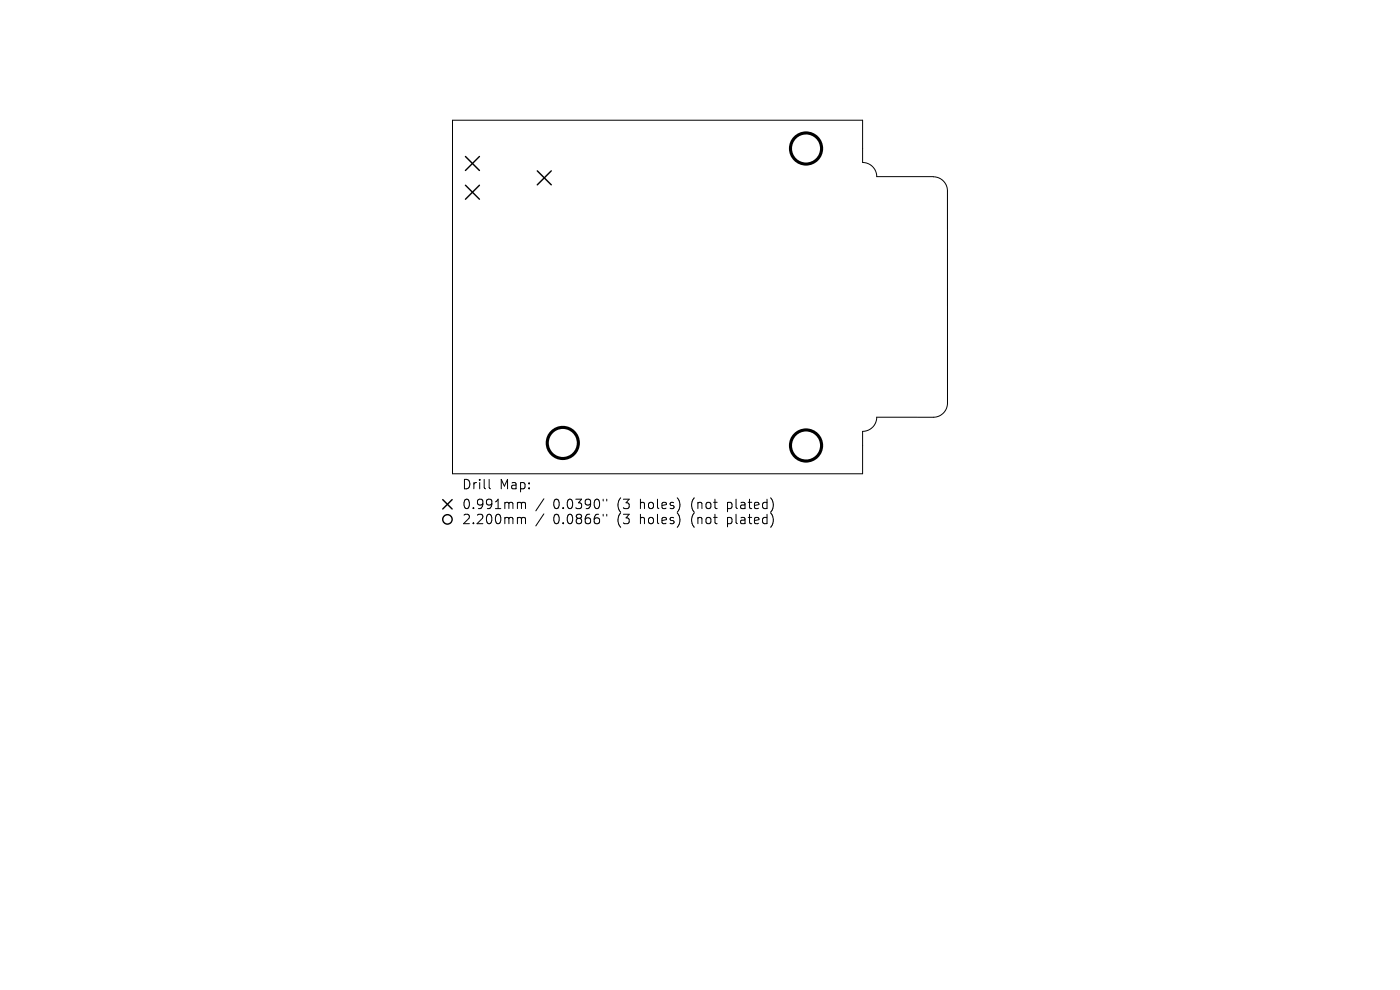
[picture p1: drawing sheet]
<svg xmlns="http://www.w3.org/2000/svg" width="297mm" height="210mm" viewBox="0 0 297 210" stroke-linecap="round" stroke-linejoin="round" font-family="sans-serif">
<defs><g id="words">
<g font-size="2.8">
<text x="97.9" y="104.1">Drill</text>
<text x="105.9" y="104.1">Map:</text>
<text x="97.9" y="108.3">0.991mm</text>
<text x="97.9" y="111.5">2.200mm</text>
<text x="117.4" y="108.3">0.0390&quot;</text>
<text x="117.4" y="111.5">0.0866&quot;</text>
<text x="131.1" y="108.3">(3</text>
<text x="131.1" y="111.5">(3</text>
<text x="136.1" y="108.3">holes)</text>
<text x="136.1" y="111.5">holes)</text>
<text x="147.1" y="108.3">(not</text>
<text x="147.1" y="111.5">(not</text>
<text x="154.9" y="108.3">plated)</text>
<text x="154.9" y="111.5">plated)</text>
</g>
</g></defs>
<g fill="none" stroke="#000" stroke-width=".21">
<path d="M96 25.5h87v9a3 3 0 0 1 3 3h12a3 3 0 0 1 3 3v45a3 3 0 0 1-3 3h-12a3 3 0 0 1-3 3v9h-87zM103.8 101.7v1.7l.3 .3M110.1 106.6h.2l.3 .2M110.1 109.8l.4 .1 .1 .1M110.6 106.8l.3-.2 .5 .1 .1 1.2M110.6 106.8v1.1M110.6 110v1.1M110.6 110l.3-.2 .5 .1 .1 1.2M115.4 105.8l-1.7 2.6M115.4 109l-1.7 2.6M128 105.9v.4M128 109.1v.4"/>
<path d="M128.7 105.9v.4M128.7 109.1v.4"/>
</g>
<g fill="none" stroke="#000" stroke-width=".3">
<path d="M98.7 33.2l3 3M98.7 39.3l3 3M101.7 33.2l-3 3M101.7 39.3l-3 3M114 36.2l3 3M117 36.2l-3 3M93.9 106l2 2M95.9 106l-2 2"/>
<circle cx="94.9" cy="110.2" r="1"/>
</g>
<g fill="none" stroke="#000" stroke-width=".66">
<circle cx="171" cy="31.5" r="3.3"/>
<circle cx="119.4" cy="94" r="3.3"/>
<circle cx="171" cy="94.5" r="3.3"/>
</g>
<use href="#words"/>
</svg>
